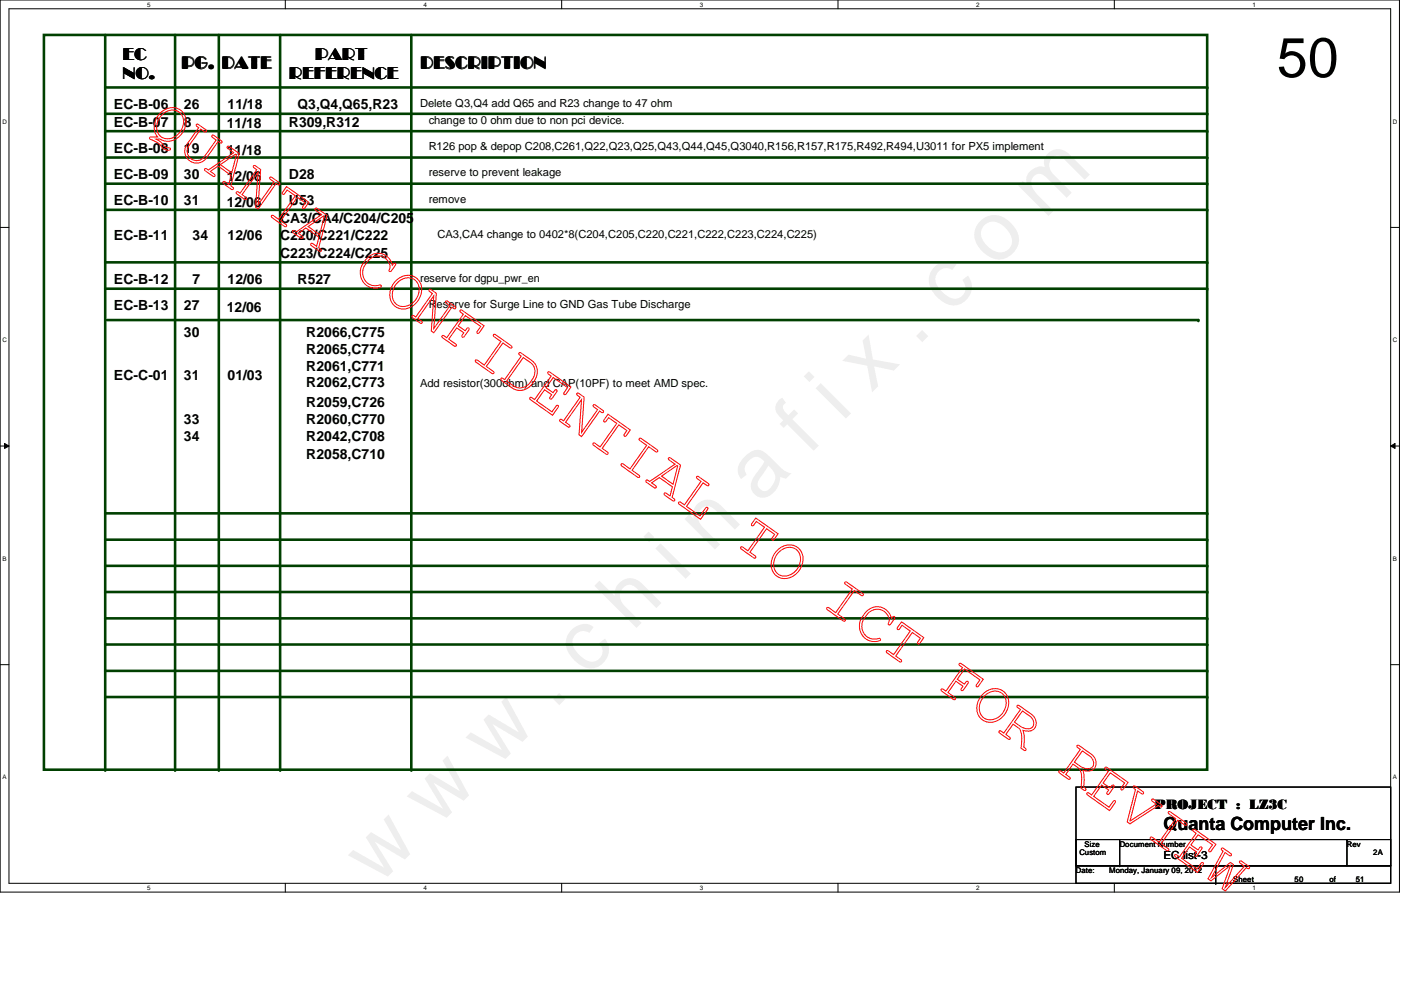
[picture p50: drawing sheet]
<svg xmlns="http://www.w3.org/2000/svg" width="297mm" height="210mm" viewBox="0 0 297 210" stroke-linecap="round" stroke-linejoin="round" font-family="sans-serif">
<defs><g id="words">
<text font-size="11.9" x="270.8" y="16.3">50</text>
<text font-size="3.9" x="246.7" y="176">Quanta Computer Inc.</text>
<g font-size="3.7">
<text x="26.1" y="12.6">EC</text>
<text x="26.1" y="16.8">NO.</text>
<text x="38.5" y="14.5">PG.</text>
<text x="47" y="14.5">DATE</text>
<text x="61.3" y="16.8">REFERENCE</text>
<text x="66.9" y="12.6">PART</text>
<text x="89.2" y="14.5">DESCRIPTION</text>
</g>
<g font-size="3">
<text x="24.2" y="23.2">EC-B-06</text>
<text x="39" y="23.2">26</text>
<text x="48.3" y="23.2">11/18</text>
<text x="63.1" y="23.2">Q3,Q4,Q65,R23</text>
<text x="24.2" y="26.9">EC-B-07</text>
<text x="39" y="26.9">8</text>
<text x="48.1" y="27.2">11/18</text>
<text x="61.3" y="26.9">R309,R312</text>
<text x="24.2" y="32.4">EC-B-08</text>
<text x="39" y="32.4">19</text>
<text x="48.1" y="32.8">11/18</text>
<text x="24.2" y="38">EC-B-09</text>
<text x="39" y="38">30</text>
<text x="48.1" y="38.4">12/06</text>
<text x="61.3" y="38">D28</text>
<text x="24.2" y="43.6">EC-B-10</text>
<text x="39" y="43.6">31</text>
<text x="48.1" y="43.9">12/06</text>
<text x="59.4" y="47.2">CA3/CA4/C204/C205</text>
<text x="61.3" y="43.6">U53</text>
<text x="24.2" y="51">EC-B-11</text>
<text x="40.8" y="51">34</text>
<text x="48.3" y="51">12/06</text>
<text x="59.4" y="51">C220/C221/C222</text>
<text x="59.4" y="54.7">C223/C224/C225</text>
<text x="24.2" y="60.2">EC-B-12</text>
<text x="24.2" y="65.8">EC-B-13</text>
<text x="39" y="65.8">27</text>
<text x="40.8" y="60.2">7</text>
<text x="48.3" y="60.2">12/06</text>
<text x="63.1" y="60.2">R527</text>
<text x="39" y="71.4">30</text>
<text x="48.1" y="66.2">12/06</text>
<text x="64.9" y="71.4">R2066,C775</text>
<text x="64.9" y="75.1">R2065,C774</text>
<text x="24.2" y="80.6">EC-C-01</text>
<text x="39" y="80.6">31</text>
<text x="48.3" y="80.6">01/03</text>
<text x="64.9" y="78.6">R2061,C771</text>
<text x="64.9" y="82.1">R2062,C773</text>
<text x="39" y="89.9">33</text>
<text x="64.9" y="89.9">R2060,C770</text>
<text x="64.9" y="86.2">R2059,C726</text>
<text x="39" y="93.6">34</text>
<text x="64.9" y="93.6">R2042,C708</text>
<text x="64.9" y="97.3">R2058,C710</text>
<text x="244.8" y="171.4">PROJECT : LZ3C</text>
</g>
<g font-size="2.4">
<text x="89.1" y="22.6">Delete Q3,Q4 add Q65 and R23 change to 47 ohm</text>
<text x="90.9" y="26.3">change to 0 ohm due to non pci device.</text>
<text x="90.9" y="31.9">R126 pop &amp; depop C208,C261,Q22,Q23,Q25,Q43,Q44,Q45,Q3040,R156,R157,R175,R492,R494,U3011 for PX5 implement</text>
<text x="90.9" y="37.4">reserve to prevent leakage</text>
<text x="90.9" y="43">remove</text>
<text x="92.7" y="50.4">CA3,CA4 change to 0402*8(C204,C205,C220,C221,C222,C223,C224,C225)</text>
<text x="89.1" y="59.7">reserve for dgpu_pwr_en</text>
<text x="90.9" y="65.2">Reserve for Surge Line to GND Gas Tube Discharge</text>
<text x="89.1" y="82">Add resistor(300ohm) and CAP(10PF) to meet AMD spec.</text>
<text x="246.7" y="182.1">EC list-3</text>
</g>
<g font-size="1.7">
<text x="230" y="179.5">Size</text>
<text x="237.4" y="179.5">Document Number</text>
<text x="285.6" y="179.5">Rev</text>
<text x="228.1" y="185">Date:</text>
<text x="228.9" y="181.4">Custom</text>
<text x="235.2" y="185">Monday, January 09, 2012</text>
<text x="291.2" y="181.4">2A</text>
<text x="261.5" y="186.9">Sheet</text>
<text x="274.5" y="186.9">50</text>
<text x="281.9" y="186.9">of</text>
<text x="287.4" y="186.9">51</text>
</g>
<g font-size="1.3">
<text x="31.2" y="1.4">5</text>
<text x="89.8" y="1.4">4</text>
<text x="148.4" y="1.4">3</text>
<text x="207" y="1.4">2</text>
<text x="265.6" y="1.4">1</text>
<text x=".5" y="26.2">D</text>
<text x="295.3" y="26.2">D</text>
<text x=".5" y="72.6">C</text>
<text x="295.3" y="72.6">C</text>
<text x=".5" y="118.9">B</text>
<text x="295.3" y="118.9">B</text>
<text x=".5" y="165.3">A</text>
<text x="295.3" y="165.3">A</text>
<text x="31.2" y="188.7">5</text>
<text x="89.8" y="188.7">4</text>
<text x="148.4" y="188.7">3</text>
<text x="207" y="188.7">2</text>
<text x="265.6" y="188.7">1</text>
</g>
</g></defs>
<path d="M0 0h296.7v189.1h-296.7zM1.9 1.9h292.9v185.4h-292.9z" fill="none" stroke="#000" stroke-width=".21"/>
<g fill="#fff">
<path d="M31.2 .2h.7v1.5h-.7z"/>
<path d="M31.2 187.5h.7v1.5h-.7z"/>
</g>
<path d="M60.5 0v1.9M60.5 187.3v1.8" fill="none" stroke="#000" stroke-width=".21"/>
<g fill="#fff">
<path d="M89.8 .2h.7v1.5h-.7z"/>
<path d="M89.8 187.5h.7v1.5h-.7z"/>
</g>
<path d="M119.1 0v1.9M119.1 187.3v1.8" fill="none" stroke="#000" stroke-width=".21"/>
<g fill="#fff">
<path d="M148.4 .2h.7v1.5h-.7z"/>
<path d="M148.4 187.5h.7v1.5h-.7z"/>
</g>
<path d="M177.7 0v1.9M177.7 187.3v1.8" fill="none" stroke="#000" stroke-width=".21"/>
<g fill="#fff">
<path d="M207 .2h.7v1.5h-.7z"/>
<path d="M207 187.5h.7v1.5h-.7z"/>
</g>
<path d="M236.3 0v1.9M236.3 187.3v1.8" fill="none" stroke="#000" stroke-width=".21"/>
<g fill="#fff">
<path d="M265.6 .2h.7v1.5h-.7z"/>
<path d="M265.6 187.5h.7v1.5h-.7z"/>
<path d="M.5 25h.9v1.5h-.9z"/>
<path d="M295.3 25h.9v1.5h-.9z"/>
<path d="M.5 71.4h.9v1.5h-.9z"/>
<path d="M295.3 71.4h.9v1.5h-.9z"/>
</g>
<path d="M0 48.2h1.9M294.8 48.2h1.9" fill="none" stroke="#000" stroke-width=".21"/>
<g fill="#fff">
<path d="M.5 117.7h.9v1.5h-.9z"/>
<path d="M295.3 117.7h.9v1.5h-.9z"/>
</g>
<path d="M0 94.6h1.9M1 94l.9 .6-.9 .5zM294.8 94.6l1-.6v1.1zM294.8 94.6h1.9" fill="none" stroke="#000" stroke-width=".21"/>
<path d="M1 94l.9 .6-.9 .5zM294.8 94.6l1-.6v1.1z" fill="#000"/>
<g fill="#fff">
<path d="M.5 164.1h.8v1.5h-.8z"/>
<path d="M295.3 164.1h.8v1.5h-.8z"/>
</g>
<path d="M0 140.9h1.9M294.8 140.9h1.9M228.1 166.9h66.7v16.7h-66.7zM228.1 178h66.7v5.6h-66.7zM237.4 178v5.6M285.6 178h.1M285.6 178v5.6M228.1 183.6h66.7v3.7h-66.7zM237.4 183.6h.1M257.8 187.3h.1M257.8 183.6v3.7" fill="none" stroke="#000" stroke-width=".21"/>
<path d="M22.3 24.1h233.6" fill="none" stroke="#004000" stroke-width=".55"/>
<circle cx="255.9" cy="24.1" r=".28" fill="#004000"/>
<path d="M22.3 27.8h233.6" fill="none" stroke="#004000" stroke-width=".55"/>
<circle cx="255.9" cy="27.8" r=".28" fill="#004000"/>
<path d="M22.3 131.1h233.6" fill="none" stroke="#004000" stroke-width=".55"/>
<circle cx="255.9" cy="131.1" r=".28" fill="#004000"/>
<path d="M22.3 142.2h233.6" fill="none" stroke="#004000" stroke-width=".55"/>
<circle cx="255.9" cy="142.2" r=".28" fill="#004000"/>
<path d="M22.3 33.4h233.6" fill="none" stroke="#004000" stroke-width=".55"/>
<circle cx="255.9" cy="33.4" r=".28" fill="#004000"/>
<path d="M22.3 108.8h233.6" fill="none" stroke="#004000" stroke-width=".55"/>
<circle cx="255.9" cy="108.8" r=".28" fill="#004000"/>
<path d="M22.3 114.4h233.6" fill="none" stroke="#004000" stroke-width=".55"/>
<circle cx="255.9" cy="114.4" r=".28" fill="#004000"/>
<path d="M22.3 120h233.6" fill="none" stroke="#004000" stroke-width=".55"/>
<circle cx="255.9" cy="120" r=".28" fill="#004000"/>
<path d="M22.3 125.5h233.6" fill="none" stroke="#004000" stroke-width=".55"/>
<circle cx="255.9" cy="125.5" r=".28" fill="#004000"/>
<path d="M22.3 136.7h233.6" fill="none" stroke="#004000" stroke-width=".55"/>
<circle cx="255.9" cy="136.7" r=".28" fill="#004000"/>
<path d="M9.3 7.4h246.6v155.8h-246.6zM46.4 7.4v155.8" fill="none" stroke="#004000" stroke-width=".55"/>
<circle cx="46.4" cy="163.2" r=".28" fill="#004000"/>
<path d="M37.1 7.4v155.8" fill="none" stroke="#004000" stroke-width=".55"/>
<circle cx="37.1" cy="163.2" r=".28" fill="#004000"/>
<path d="M22.3 7.4v155.8" fill="none" stroke="#004000" stroke-width=".55"/>
<circle cx="22.3" cy="163.2" r=".28" fill="#004000"/>
<path d="M22.3 18.5h233.6" fill="none" stroke="#004000" stroke-width=".55"/>
<circle cx="255.9" cy="18.5" r=".28" fill="#004000"/>
<path d="M87.2 7.4v155.8" fill="none" stroke="#004000" stroke-width=".55"/>
<circle cx="87.2" cy="163.2" r=".28" fill="#004000"/>
<path d="M59.4 7.4v155.8" fill="none" stroke="#004000" stroke-width=".55"/>
<circle cx="59.4" cy="163.2" r=".28" fill="#004000"/>
<path d="M22.3 147.8h233.6" fill="none" stroke="#004000" stroke-width=".55"/>
<circle cx="255.9" cy="147.8" r=".28" fill="#004000"/>
<path d="M22.3 38.9h233.6" fill="none" stroke="#004000" stroke-width=".55"/>
<circle cx="255.9" cy="38.9" r=".28" fill="#004000"/>
<path d="M22.3 44.5h233.6" fill="none" stroke="#004000" stroke-width=".55"/>
<circle cx="255.9" cy="44.5" r=".28" fill="#004000"/>
<path d="M22.3 55.6h233.6" fill="none" stroke="#004000" stroke-width=".55"/>
<circle cx="255.9" cy="55.6" r=".28" fill="#004000"/>
<path d="M22.3 61.2h233.6" fill="none" stroke="#004000" stroke-width=".55"/>
<circle cx="255.9" cy="61.2" r=".28" fill="#004000"/>
<path d="M22.7 67.9h231.4" fill="none" stroke="#004000" stroke-width=".55"/>
<circle cx="254.1" cy="67.9" r=".28" fill="#004000"/>
<g fill="none" stroke="#f00" stroke-width=".21">
<path d="M34 24a3 3 0 0 1 3.2-1.1 3 3 0 0 1 2.2 2.6 4.1 4.1 0 0 1-4.9 4.3l-.6-.3h-.8a4.3 4.3 0 0 1 1.9 1.6l1 .3 .1 .4a2.05 2.05 0 0 1-2.3-1.3l-2.1-1.2 .2-.2 1.5-.1a3.8 3.8 0 0 1 .6-5zM34.4 24.3a2.54 2.54 0 0 1 2.5-.9 2.54 2.54 0 0 1 2 1.9 3.5 3.5 0 0 1-4.2 4 2.84 2.84 0 0 1-.8-4.4zM41.6 26.4h.5l1.7 1.4-.3 .2-.9-.6-2.5 3.5a2.01 2.01 0 0 0 .4 2.8 2.01 2.01 0 0 0 2.9-.5l2.4-3.5-.9-.7v-.3l.3-.1 1.9 1.5-.3 .2-.5-.3-2.5 3.5a2.53 2.53 0 0 1-3.6 .6 2.53 2.53 0 0 1-.6-3.5l2.5-3.5-.5-.4zM43.4 35.8l.3-.1 .5 .3 5.4-3.6-1.4-1 .1-.4 .3 .1 2.1 1.5-1.8 6.8 .6 .4-.2 .4-1.9-1.2-.2-.3 .3-.2 1 .6 .5-1.9-2.8-2-1.6 1.1 1 .8-.2 .3-1.8-1.2zM46.7 34.9l3.3-2.2 .1 .1-1 3.8zM53.7 35.2h.5l1.1 .7-.6 7.5 3.4-4.8-.9-.7v-.3h.5l1.7 1.4-.3 .2-.5-.3-3.9 5.4-.5-.4 .5-7.4-3.4 4.8 .9 .7v.2h-.4l-1.7-1.3 .3-.3 .5 .4 3.5-5-.7-.5zM60.8 39.6l4.7 3.3-1 1.3h-.3l-.1-.2 .7-1-1.8-1.2-3.5 5 1.2 .9v.3l-.2 .1-2.8-1.9-.2-.3 .3-.3 1.3 .9 3.5-5-1.7-1.2-.7 .9h-.3v-.5zM62 48.9h.3l.5 .3 5.4-3.7-1.4-1 .1-.4 .3 .1 2.2 1.5-1.8 6.8 .5 .5-.1 .3-2-1.2-.1-.3 .3-.2 .9 .6 .5-1.9-2.7-2-1.7 1.2 1 .7-.1 .4-1.9-1.2zM65.3 48l3.3-2.2 .2 .1-1 3.9zM77.8 54.7a3.1 3.1 0 0 1 3.2-.9 3.1 3.1 0 0 1 2.2 2.4l.3-.4 .4 .1-.9 1.5-.3 .2-.2-.2a2.5 2.5 0 0 0-1.4-3 2.5 2.5 0 0 0-3.2 1 2.9 2.9 0 0 0-.9 3.1 2.9 2.9 0 0 0 2.4 2.1l1.2-.2 .3 .2-.1 .2a3.2 3.2 0 0 1-3.8-.9 3.2 3.2 0 0 1-.1-4zM83.9 59.5a3.1 3.1 0 0 1 3.3-1.1 3.1 3.1 0 0 1 2.2 2.7 4 4 0 0 1-5 4.2 3.5 3.5 0 0 1-.5-5.8zM84.3 59.9a2.54 2.54 0 0 1 2.6-1 2.54 2.54 0 0 1 1.9 1.9 3.5 3.5 0 0 1-4.1 4.1 2.84 2.84 0 0 1-.8-4.5z"/>
<path d="M91 61.4h.4l1.1 .8-.5 7.4 3.4-4.8-.9-.6v-.3h.4l1.7 1.3-.3 .3-.5-.4-3.8 5.5-.6-.4 .6-7.5-3.4 4.8 .9 .7v.3h-.5l-1.7-1.4 .3-.2 .6 .3 3.5-5-.7-.5zM97.5 65.8h.5l4.6 3.3-1 1.4-.4 .2-.1-.3 .8-1.2-3.2-2.3-1.6 2.2 1.5 1 .5-.6 .4 .2-1.1 1.6-.2 .2-.3-.1 .4-.8-1.5-1.1-1.7 2.4 1.6 1.2v.2l-.2 .1-2.6-1.8-.2-.2 .3-.3 .7 .5 3.5-5-.7-.5zM104.6 71h.5l3.3 2.3 .2 .3-.4 .2-1.6-1.1-3.5 5 1.6 1.2v.2l-.3 .1-3.5-2.4-.1-.3 .3-.2 1.6 1.1 3.5-5-1.4-1zM110 74.9l.5-.1 2.2 1.6a3.2 3.2 0 0 1 .2 4.9 3.1 3.1 0 0 1-4.3 1l-2.3-1.6-.1-.3 .3-.2 .5 .3 3.5-5-.5-.4zM110.9 75.8l1.5 1.1a2.49 2.49 0 0 1 .5 3.5 2.82 2.82 0 0 1-3.9 1.5l-1.6-1.1zM116.2 78.9h.4l4.5 3.2-1.1 1.4-.4 .1-.1-.2 .8-1.2-3-2.2-1.5 2.2 1.5 1.1 .4-.6 .4 .1-1 1.7-.3 .1-.2-.1 .4-.8-1.5-1.1-1.7 2.4 3.2 2.3 1-1.3h.3v.4l-1.2 1.6-4.6-3.2-.2-.3 .3-.3 .7 .5 3.6-5-.7-.5zM122.3 83.4h.4l1.1 .8-.5 7.5 3.4-4.8-.9-.7v-.3h.4l1.8 1.4-.3 .2-.6-.3-3.8 5.4-.5-.4 .5-7.5-3.4 4.8 .9 .7v.3h-.4l-1.8-1.4 .4-.2 .5 .3 3.5-5-.7-.5zM128.9 87.8l4.7 3.4-.9 1.3h-.3l-.1-.3 .6-.9-1.7-1.2-3.5 5 1.2 .9v.2l-.3 .1-2.7-1.9-.2-.3 .3-.2 1.2 .9 3.6-5-1.8-1.3-.6 .9h-.3v-.4zM135.5 93h.5l3.3 2.3 .2 .3-.3 .2-1.7-1.1-3.5 5 1.6 1.2v.2l-.3 .1-3.5-2.4-.1-.3 .3-.2 1.6 1.1 3.5-5-1.4-1zM137 101.9l.2-.1 .5 .3 5.4-3.7-1.4-1 .2-.4 .3 .1 2.1 1.5-1.8 6.9 .5 .4-.1 .3-1.9-1.2-.2-.3 .3-.2 1 .6 .5-1.9-2.8-1.9-1.6 1.1 .9 .7-.1 .4-1.9-1.2zM140.3 101l3.2-2.3 .2 .1-1 3.9zM147.7 101.1h.4l2 1.4 .2 .3-.3 .2-.9-.6-3.6 5 2.9 2 1.2-1.7 .4-.1v.4l-1.5 2.1-4.5-3.2-.2-.3 .3-.2 1 .6 3.5-4.9-.9-.7z"/>
<path d="M160.2 109.8l4.8 3.4-1 1.3h-.3l-.1-.3 .6-.9-1.7-1.2-3.5 5 1.2 .9v.2l-.2 .2-2.8-2-.2-.2 .3-.3 1.3 .9 3.5-5-1.7-1.2-.7 .9-.3-.1v-.4zM164.8 116.7a3.1 3.1 0 0 1 3.2-1.1 3.1 3.1 0 0 1 2.3 2.6 4 4 0 0 1-5 4.3 3.5 3.5 0 0 1-.5-5.8zM165.2 117a2.54 2.54 0 0 1 2.6-.9 2.54 2.54 0 0 1 1.9 1.9 3.5 3.5 0 0 1-4.2 4 2.84 2.84 0 0 1-.8-4.4zM179.1 123.5h.5l3.3 2.3 .2 .3-.3 .2-1.7-1.1-3.5 5 1.6 1.1v.3l-.3 .1-3.5-2.4-.1-.3 .3-.2 1.6 1.1 3.5-5-1.4-1zM183.7 129.7a3.1 3.1 0 0 1 3.1-1 3.1 3.1 0 0 1 2.2 2.5l.4-.5 .3 .2-.9 1.4-.2 .2-.3-.1a2.5 2.5 0 0 0-1.4-3.1 2.5 2.5 0 0 0-3.1 1.1 2.9 2.9 0 0 0-1 3 2.9 2.9 0 0 0 2.4 2.1l1.3-.2 .2 .3v.1a3.2 3.2 0 0 1-3.8-.9 3.2 3.2 0 0 1-.1-3.9zM191.1 131.8l4.8 3.4-1 1.3h-.3l-.1-.3 .6-.9-1.7-1.2-3.5 5 1.2 .9v.3l-.2 .1-2.8-2-.2-.2 .3-.3 1.3 .9 3.5-5-1.7-1.2-.7 .9h-.3v-.5zM203.4 140.7h.4l4.7 3.3-1 1.5-.4 .1-.1-.3 .8-1.2-3.3-2.3-1.5 2.2 1.5 1.1 .4-.6 .4 .1-1 1.7-.3 .1-.2-.1 .4-.8-1.5-1.1-1.7 2.4 1.6 1.2v.3l-.3 .1-2.6-1.8-.2-.3 .3-.3 .8 .5 3.5-5-.7-.5zM208.4 147.2a3.1 3.1 0 0 1 3.2-1.1 3.1 3.1 0 0 1 2.3 2.6 4 4 0 0 1-5 4.3 3.5 3.5 0 0 1-.5-5.8zM208.8 147.5a2.54 2.54 0 0 1 2.6-.9 2.54 2.54 0 0 1 1.9 1.9 3.5 3.5 0 0 1-4.2 4 2.84 2.84 0 0 1-.8-4.4zM215.7 149.6h.4l2.6 1.8a1.94 1.94 0 0 1 1 1.9 1.94 1.94 0 0 1-1.3 1.7l-1.5-.1 .3 1.3-.1 2.2 .4 .4-.1 .3-.9-.5 .1-2.3-.2-1.4-.2-.4-1.4-1-1.5 2.2 .9 .7-.1 .4-.4-.1-1.9-1.4v-.3l.3-.1 .7 .5 3.6-5-.7-.5zM216.8 150.7a3.8 3.8 0 0 1 2.3 2.2 1.25 1.25 0 0 1-.3 1.4 1.25 1.25 0 0 1-1.5 .2l-1-.5-1.2-.9zM228.4 158.1h.4l2.6 1.8a1.94 1.94 0 0 1 1 1.9 1.94 1.94 0 0 1-1.3 1.7l-1.5-.2 .3 1.4-.1 2.2 .4 .3-.1 .4-.9-.5 .1-2.3-.2-1.4-.2-.4-1.4-1-1.5 2.2 .9 .7-.1 .3h-.4l-1.9-1.4v-.3l.3-.1 .7 .5 3.6-5-.7-.5z"/>
<path d="M229.5 159.2a3.8 3.8 0 0 1 2.3 2.2 1.25 1.25 0 0 1-.3 1.4 1.25 1.25 0 0 1-1.5 .1l-1-.5-1.2-.8zM234.3 162.8l.4-.1 4.5 3.2-1 1.4-.5 .1-.1-.2 .8-1.2-3-2.1-1.5 2.1 1.5 1.1 .4-.6 .4 .1-1 1.7-.3 .2-.2-.2 .4-.8-1.5-1-1.7 2.3 3.2 2.3 1-1.3h.3v.4l-1.1 1.7-4.7-3.3-.2-.3 .3-.2 .8 .4 3.5-4.9-.7-.6zM240.3 166.7h.4l1.8 1.4-.3 .2-1-.6-1.6 6.4 5.5-3.6-.9-.7 .1-.4 .3 .1 1.8 1.4-.3 .2-.5-.3-6 3.9-.6-.4 1.7-6.9-.4-.4zM247.7 172.2l.4-.1 3.4 2.4 .1 .3-.3 .2-1.6-1.1-3.5 5 1.6 1.1v.3l-.3 .1-3.5-2.4-.2-.3 .4-.2 1.6 1.1 3.5-5-1.5-1zM252.9 175.9h.4l4.5 3.1-1 1.4-.4 .2-.1-.3 .8-1.2-3.1-2.1-1.5 2.1 1.5 1.1 .5-.6 .3 .1-1 1.7-.3 .2-.2-.2 .4-.8-1.5-1-1.7 2.4 3.3 2.3 1-1.4h.3v.4l-1.2 1.7-4.7-3.3-.2-.3 .3-.2 .8 .5 3.5-5-.7-.6zM259 179.9h.4l1.7 1.3-.3 .3-1.1-.7-2.9 5.3 4.1-3.2 .6 .4-1.7 4.9 4-4.5-1-.8 .1-.4 .4 .1 1.6 1.3-.3 .3-.3-.3-4.5 5-.7-.5 1.8-4.9-4.1 3.3-.7-.5 3.2-5.8-.3-.3z"/>
</g>
<use href="#words"/>
</svg>
